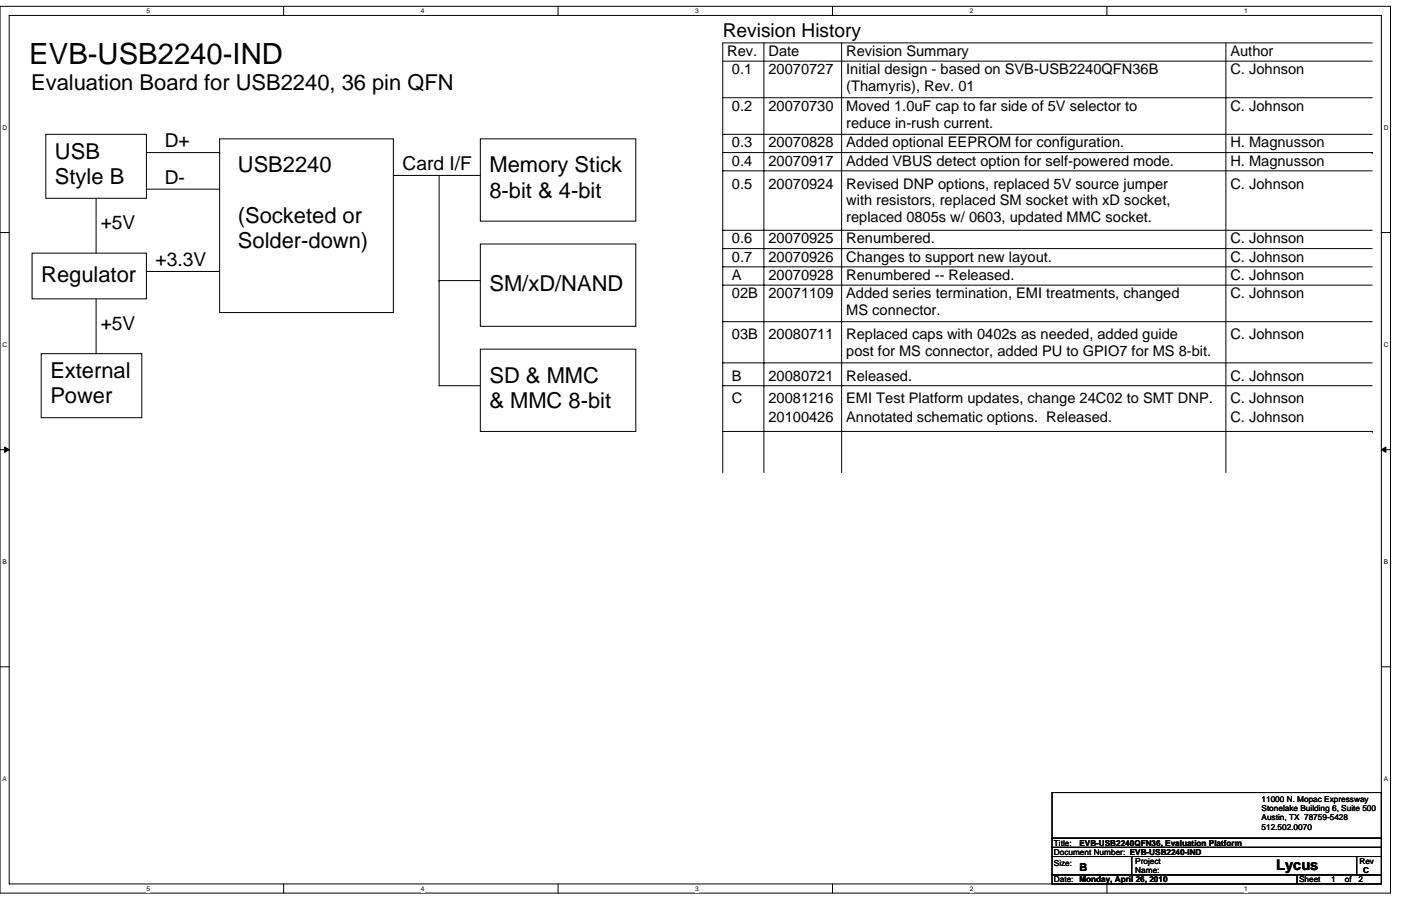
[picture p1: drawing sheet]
<svg xmlns="http://www.w3.org/2000/svg" width="432mm" height="279mm" viewBox="0 0 432 279" stroke-linecap="round" stroke-linejoin="round" font-family="sans-serif">
<defs><g id="words">
<text font-size="9" x="9" y="19.7">EVB-USB2240-IND</text>
<g font-size="6.8">
<text x="9.6" y="27.8">Evaluation Board for USB2240, 36 pin QFN</text>
<text x="16.9" y="48.9">USB</text>
<text x="73.3" y="53.2">USB2240</text>
<text x="150.9" y="53.2">Memory Stick</text>
<text x="16.9" y="56.7">Style B</text>
<text x="150.9" y="60.9">8-bit &amp; 4-bit</text>
<text x="73.3" y="68.7">(Socketed or</text>
<text x="73.3" y="76.5">Solder-down)</text>
<text x="12.7" y="87">Regulator</text>
<text x="150.9" y="89.8">SM/xD/NAND</text>
<text x="15.5" y="116.6">External</text>
<text x="150.9" y="118">SD &amp; MMC</text>
<text x="15.5" y="124.4">Power</text>
<text x="150.9" y="125.8">&amp; MMC 8-bit</text>
</g>
<g font-size="5.9">
<text x="222.8" y="11.5">Revision History</text>
<text x="50.8" y="45.4">D+</text>
<text x="124.1" y="52.4">Card I/F</text>
<text x="50.8" y="56.6">D-</text>
<text x="31" y="70.7">+5V</text>
<text x="47.9" y="82">+3.3V</text>
<text x="31" y="101.7">+5V</text>
</g>
<g font-size="4.5">
<text x="224.2" y="17.3">Rev.</text>
<text x="236.9" y="17.3">Date</text>
<text x="260.8" y="17.3">Revision Summary</text>
<text x="379.2" y="17.3">Author</text>
<text x="225.6" y="22.9">0.1</text>
<text x="236.9" y="22.9">20070727</text>
<text x="260.8" y="22.9">Initial design - based on SVB-USB2240QFN36B</text>
<text x="379.2" y="22.9">C. Johnson</text>
<text x="260.8" y="28.1">(Thamyris), Rev. 01</text>
<text x="225.6" y="34.2">0.2</text>
<text x="236.9" y="34.2">20070730</text>
<text x="260.8" y="34.2">Moved 1.0uF cap to far side of 5V selector to</text>
<text x="379.2" y="34.2">C. Johnson</text>
<text x="260.8" y="39.3">reduce in-rush current.</text>
<text x="225.6" y="45.5">0.3</text>
<text x="236.9" y="45.5">20070828</text>
<text x="260.8" y="45.5">Added optional EEPROM for configuration.</text>
<text x="379.2" y="45.5">H. Magnusson</text>
<text x="225.6" y="51.1">0.4</text>
<text x="236.9" y="51.1">20070917</text>
<text x="260.8" y="51.1">Added VBUS detect option for self-powered mode.</text>
<text x="379.2" y="51.1">H. Magnusson</text>
<text x="225.6" y="58.1">0.5</text>
<text x="236.9" y="58.1">20070924</text>
<text x="260.8" y="58.1">Revised DNP options, replaced 5V source jumper</text>
<text x="379.2" y="58.1">C. Johnson</text>
<text x="260.8" y="63.3">with resistors, replaced SM socket with xD socket,</text>
<text x="260.8" y="68.5">replaced 0805s w/ 0603, updated MMC socket.</text>
<text x="225.6" y="75.1">0.6</text>
<text x="236.9" y="75.1">20070925</text>
<text x="260.8" y="75.1">Renumbered.</text>
<text x="379.2" y="75.1">C. Johnson</text>
<text x="225.6" y="80.7">0.7</text>
<text x="236.9" y="80.7">20070926</text>
<text x="260.8" y="80.7">Changes to support new layout.</text>
<text x="379.2" y="80.7">C. Johnson</text>
<text x="225.6" y="86.3">A</text>
<text x="236.9" y="86.3">20070928</text>
<text x="260.8" y="86.3">Renumbered -- Released.</text>
<text x="379.2" y="86.3">C. Johnson</text>
<text x="225.6" y="92">02B</text>
<text x="236.9" y="92">20071109</text>
<text x="260.8" y="92">Added series termination, EMI treatments, changed</text>
<text x="379.2" y="92">C. Johnson</text>
<text x="260.8" y="97.1">MS connector.</text>
<text x="225.6" y="104.7">03B</text>
<text x="236.9" y="104.7">20080711</text>
<text x="260.8" y="104.7">Replaced caps with 0402s as needed, added guide</text>
<text x="379.2" y="104.7">C. Johnson</text>
<text x="260.8" y="109.8">post for MS connector, added PU to GPIO7 for MS 8-bit.</text>
<text x="225.6" y="117.3">B</text>
<text x="236.9" y="117.3">20080721</text>
<text x="260.8" y="117.3">Released.</text>
<text x="379.2" y="117.3">C. Johnson</text>
<text x="225.6" y="124.4">C</text>
<text x="236.9" y="124.4">20081216</text>
<text x="260.8" y="124.4">EMI Test Platform updates, change 24C02 to SMT DNP.</text>
<text x="379.2" y="124.4">C. Johnson</text>
<text x="236.9" y="130">20100426</text>
<text x="260.8" y="130">Annotated schematic options. Released.</text>
<text x="379.2" y="130">C. Johnson</text>
<text x="393.3" y="268.3">Lycus</text>
</g>
<text font-size="3.4" x="332.7" y="268.7">B</text>
<g font-size="2.5">
<text x="388.8" y="247.2">11000 N. Mopac Expressway</text>
<text x="388.8" y="250.1">Stonelake Building 6, Suite 500</text>
<text x="388.8" y="253">Austin, TX 78759-5428</text>
<text x="388.8" y="255.9">512.502.0070</text>
<text x="324.8" y="260.8">Title:</text>
<text x="324.8" y="263.6">Document Number: EVB-USB2240-IND</text>
<text x="332.7" y="260.8">EVB-USB2240QFN36, Evaluation Platform</text>
<text x="324.8" y="267">Size:</text>
<text x="349.9" y="266.4">Project</text>
<text x="349.9" y="269.2">Name:</text>
<text x="419" y="266.4">Rev</text>
<text x="420.1" y="269.3">C</text>
<text x="324.8" y="272">Date:</text>
<text x="332.7" y="272.1">Monday, April 26, 2010</text>
<text x="400.4" y="272">Sheet</text>
<text x="410.2" y="272">1</text>
<text x="414.5" y="272">of</text>
<text x="418.7" y="272">2</text>
</g>
<g font-size="2">
<text x="45.1" y="4.1">5</text>
<text x="129.7" y="4.1">4</text>
<text x="214.3" y="4.1">3</text>
<text x="298.9" y="4.1">2</text>
<text x="383.5" y="4.1">1</text>
<text x=".7" y="40">D</text>
<text x="426.5" y="40">D</text>
<text x=".7" y="107">C</text>
<text x="426.5" y="107">C</text>
<text x=".7" y="174">B</text>
<text x="426.5" y="174">B</text>
<text x=".7" y="240.9">A</text>
<text x="426.5" y="240.9">A</text>
<text x="45.1" y="274.7">5</text>
<text x="129.7" y="274.7">4</text>
<text x="214.3" y="274.7">3</text>
<text x="298.9" y="274.7">2</text>
<text x="383.5" y="274.7">1</text>
</g>
</g></defs>
<path d="M0 1.9h428.6v273.5h-428.6zM2.8 4.8h422.9v267.8h-422.9z" fill="none" stroke="#000" stroke-width=".31"/>
<g fill="#fff">
<path d="M45.1 2.2h1.1v2.3h-1.1z"/>
<path d="M45.1 272.9h1.1v2.3h-1.1z"/>
</g>
<path d="M87.4 1.9v2.9M87.4 272.6v2.8" fill="none" stroke="#000" stroke-width=".31"/>
<g fill="#fff">
<path d="M129.7 2.2h1.1v2.3h-1.1z"/>
<path d="M129.7 272.9h1.1v2.3h-1.1z"/>
</g>
<path d="M172 1.9v2.9M172 272.6v2.8" fill="none" stroke="#000" stroke-width=".31"/>
<g fill="#fff">
<path d="M214.3 2.2h1.1v2.3h-1.1z"/>
<path d="M214.3 272.9h1.1v2.3h-1.1z"/>
</g>
<path d="M256.6 1.9v2.9M256.6 272.6v2.8" fill="none" stroke="#000" stroke-width=".31"/>
<g fill="#fff">
<path d="M298.9 2.2h1.1v2.3h-1.1z"/>
<path d="M298.9 272.9h1.1v2.3h-1.1z"/>
</g>
<path d="M341.2 1.9v2.9M341.2 272.6v2.8" fill="none" stroke="#000" stroke-width=".31"/>
<g fill="#fff">
<path d="M383.5 2.2h1.1v2.3h-1.1z"/>
<path d="M383.5 272.9h1.1v2.3h-1.1z"/>
<path d="M.7 38.2h1.5v2.3h-1.5z"/>
<path d="M426.5 38.2h1.4v2.3h-1.4z"/>
<path d="M.7 105.2h1.5v2.2h-1.5z"/>
<path d="M426.5 105.2h1.4v2.2h-1.4z"/>
</g>
<path d="M0 71.7h2.8M425.7 71.7h2.9" fill="none" stroke="#000" stroke-width=".31"/>
<g fill="#fff">
<path d="M.7 172.1h1.4v2.3h-1.4z"/>
<path d="M426.5 172.1h1.3v2.3h-1.3z"/>
</g>
<path d="M0 138.7h2.8M425.7 138.7h2.9" fill="none" stroke="#000" stroke-width=".31"/>
<path d="M1.4 137.9l1.4 .8-1.4 .8zM425.7 138.7l1.4-.8v1.6z" fill="#000" stroke="#000" stroke-width=".31"/>
<g fill="#fff">
<path d="M.7 239.1h1.4v2.3h-1.4z"/>
<path d="M426.4 239.1h1.4v2.3h-1.4z"/>
</g>
<g fill="none" stroke="#000" stroke-width=".31">
<path d="M222.8 18.9h200.1M235.4 13.2v132.5M259.4 13.2v132.5M377.8 13.2v132.5M422.9 13.2h-200.1v132.5M222.8 30.1h200.1M14.1 41.4h31v19.8h-31zM45.1 58.3h22.6M45.1 47.1h22.6M67.7 42.8h53.5v53.6h-53.5zM67.7 47.1h.1M121.2 54.1h26.8"/>
<path d="M135.3 54.1v64.9h12.7M148 42.8h48v25.4h-48zM222.8 41.4h200.1M222.8 52.7h200.1M222.8 47.1h200.1M422.9 47.1h.1M9.9 78.1h35.2v14.1h-35.2zM29.6 61.2v16.9M148 75.2h48v25.4h-48zM222.8 71h200.1M222.8 76.7h200.1M29.6 92.2v16.9"/>
<path d="M45.1 83.7h22.6M135.3 86.5h.1M135.3 86.5h12.7M222.8 82.3h200.1M222.8 87.9h200.1M222.8 99.2h200.1M12.7 109.1h31v19.7h-31zM148 107.7h48v25.4h-48zM222.8 111.9h200.1M222.8 119h200.1M222.8 133.1h200.1M422.9 133.1h.1"/>
<path d="M0 205.6h2.8M425.7 205.6h2.9M324.3 244.4h101.4v14.1h-101.4zM324.3 258.5h101.4v2.8h-101.4zM324.3 261.3h101.4v2.8h-101.4zM324.3 269.8h75.5v2.8h-75.5zM324.3 264.1h24.5v5.7h-24.5zM348.8 264.1h69.3v5.7h-69.3zM399.8 269.8h25.9v2.8h-25.9zM418.1 264.1h7.6v5.7h-7.6z"/>
</g>
<use href="#words"/>
</svg>
